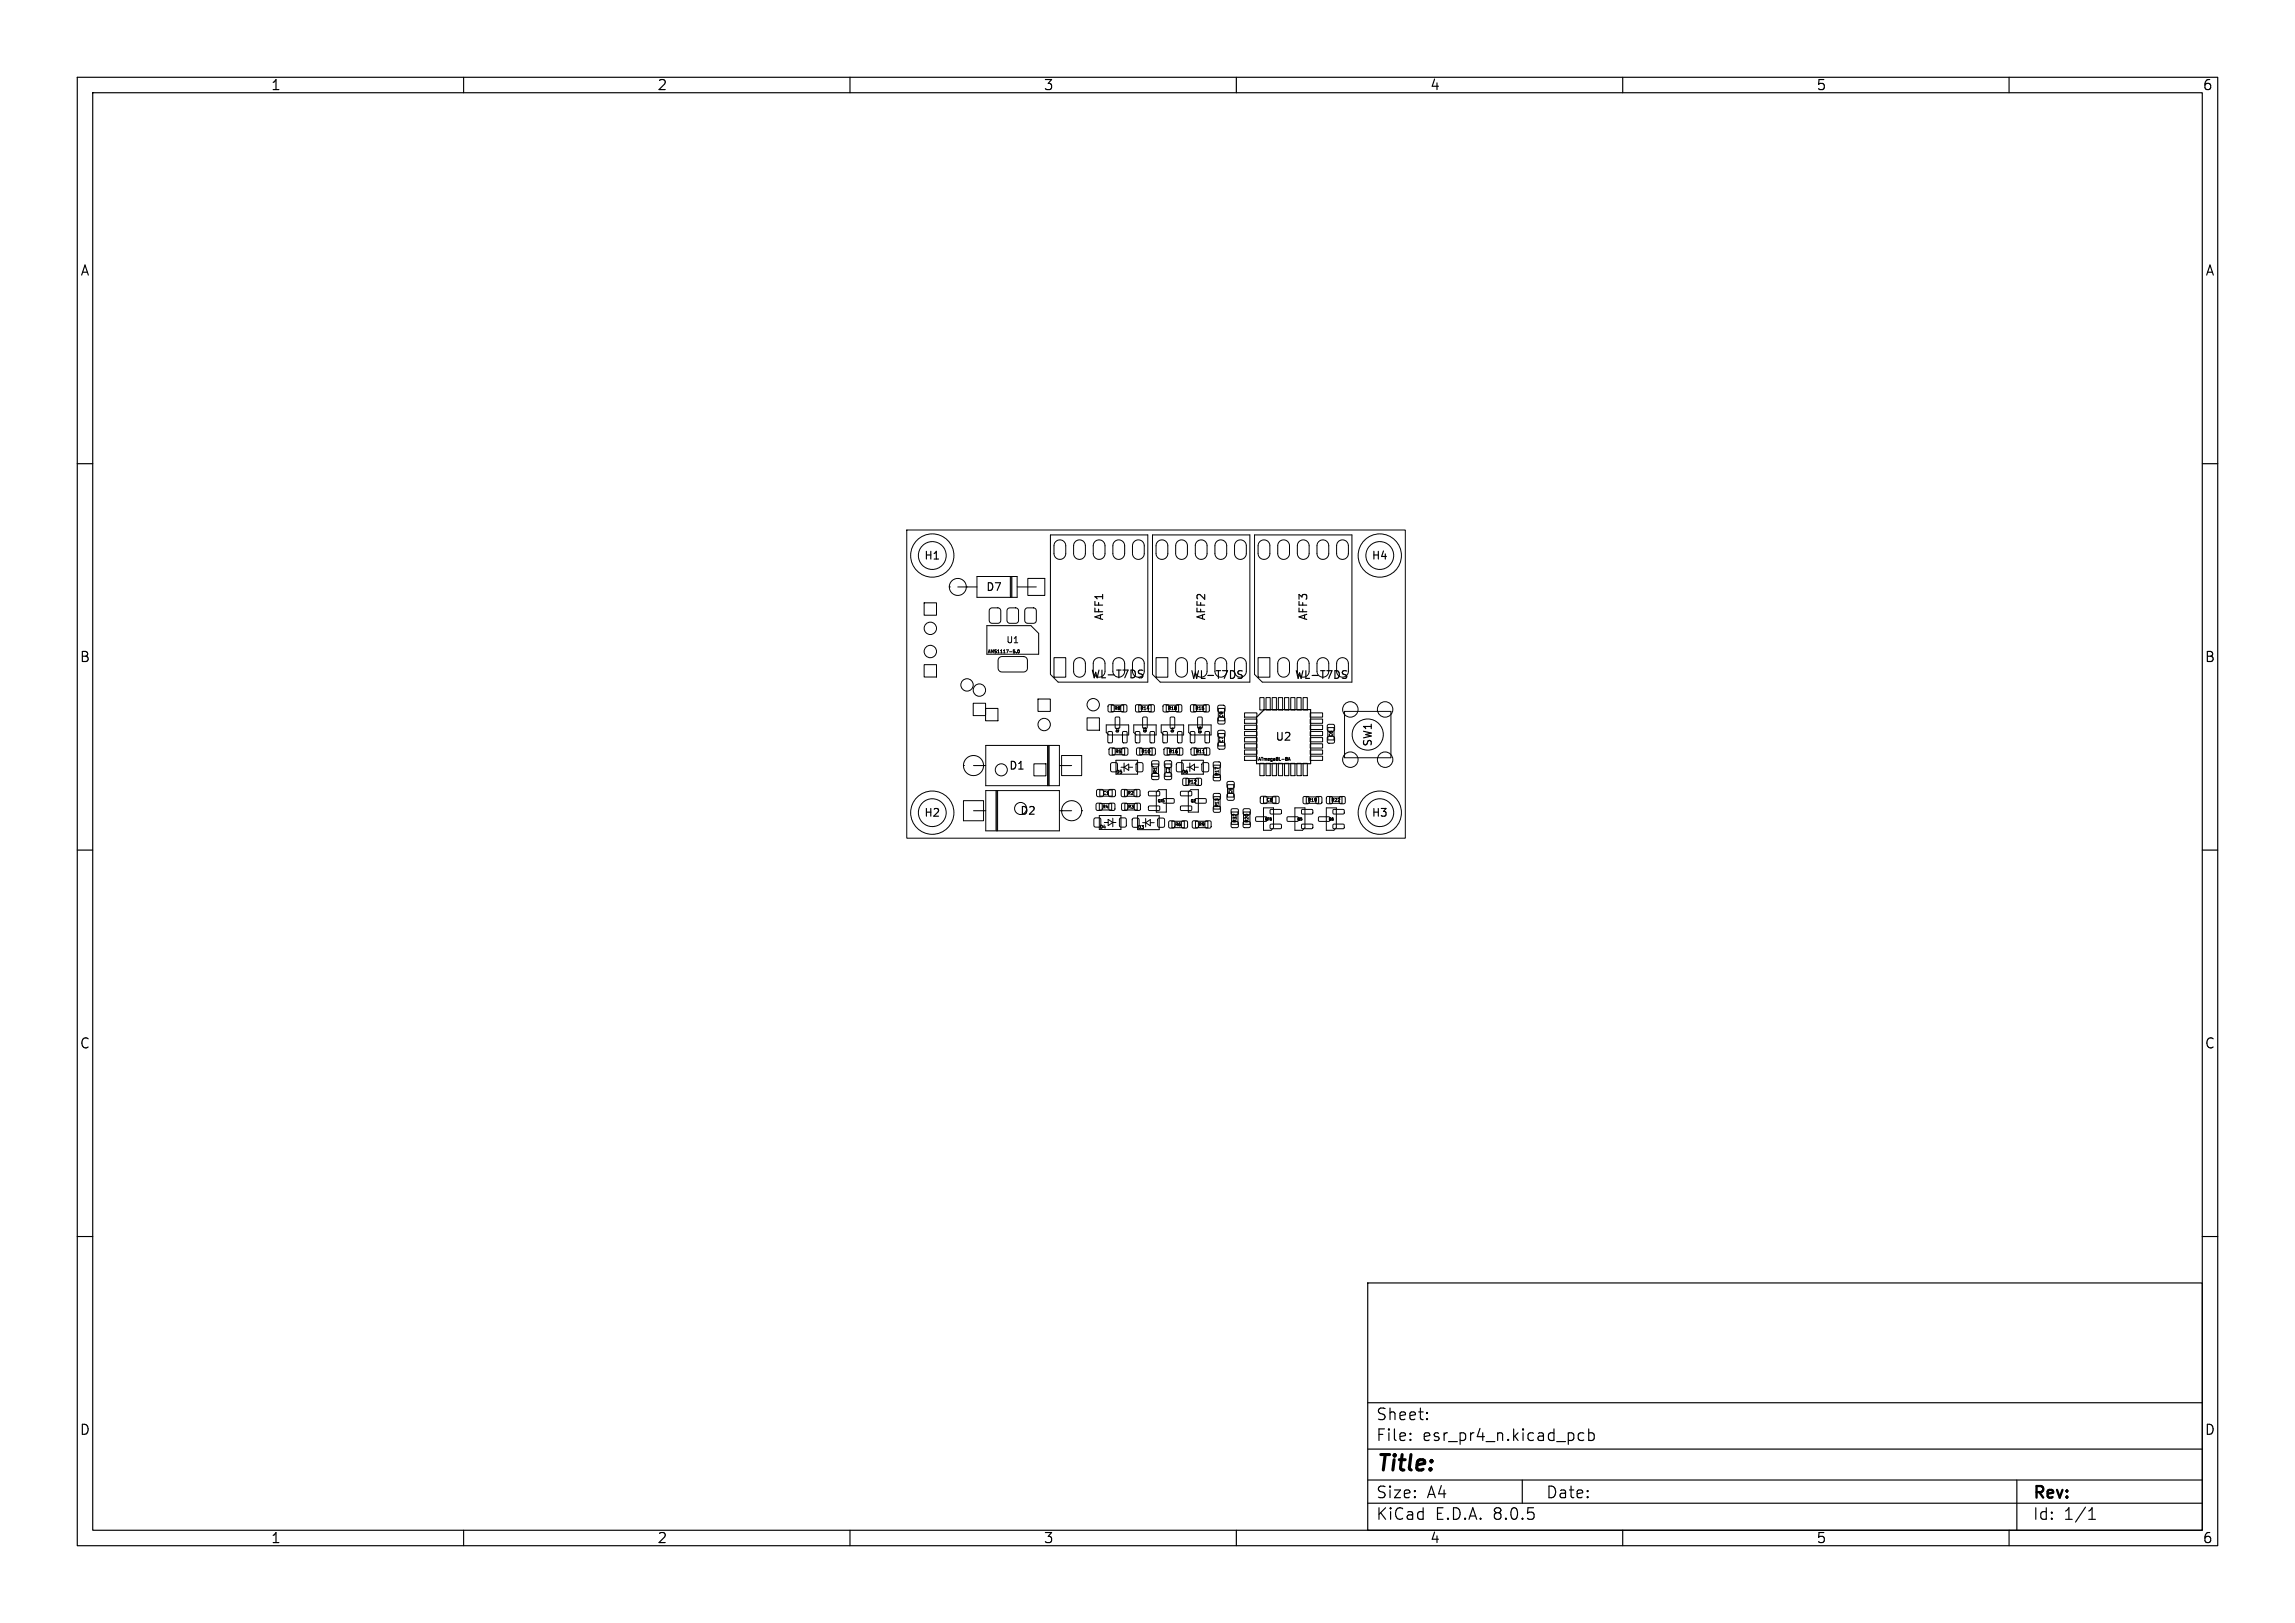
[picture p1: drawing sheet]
<svg xmlns="http://www.w3.org/2000/svg" width="297mm" height="210mm" viewBox="0 0 297 210" stroke-linecap="round" stroke-linejoin="round" font-family="sans-serif">
<defs><g id="words">
<text font-size="2.8" x="178" y="190.9">Title:</text>
<g font-size="2.1">
<text x="178" y="184">Sheet:</text>
<text x="178" y="186.7">File:</text>
<text x="184.1" y="186.7">esr_pr4_n.kicad_pcb</text>
<text x="178" y="196.9">KiCad</text>
<text x="178" y="194.1">Size:</text>
<text x="184.7" y="194.1">A4</text>
<text x="185.7" y="196.9">E.D.A.</text>
<text x="193.3" y="196.9">8.0.5</text>
<text x="200" y="194.1">Date:</text>
<text x="263" y="194.3">Rev:</text>
<text x="263" y="196.9">Id:</text>
<text x="267.1" y="196.9">1/1</text>
</g>
<g font-size="1.8">
<text x="35" y="11.9">1</text>
<text x="85" y="11.9">2</text>
<text x="135" y="11.9">3</text>
<text x="185" y="11.9">4</text>
<text x="235" y="11.9">5</text>
<text x="285" y="11.9">6</text>
<text x="10.3" y="35.9">A</text>
<text x="285.4" y="35.9">A</text>
<text x="10.3" y="85.9">B</text>
<text x="285.3" y="85.9">B</text>
<text x="10.3" y="135.9">C</text>
<text x="285.3" y="135.9">C</text>
<text x="10.3" y="185.9">D</text>
<text x="285.3" y="185.9">D</text>
<text x="35" y="199.9">1</text>
<text x="85" y="199.9">2</text>
<text x="135" y="199.9">3</text>
<text x="185" y="199.9">4</text>
<text x="235" y="199.9">5</text>
<text x="285" y="199.9">6</text>
</g>
<g font-size="1.4">
<text x="119.5" y="72.6">H1</text>
<text x="127.5" y="76.7">D7</text>
<text x="177.4" y="72.6">H4</text>
<text x="143" y="80.4" transform="rotate(-90 143 80.4)">AFF1</text>
<text x="156.2" y="80.4" transform="rotate(-90 156.2 80.4)">AFF2</text>
<text x="169.4" y="80.4" transform="rotate(-90 169.4 80.4)">AFF3</text>
<text x="141.1" y="88">WL-T7DS</text>
<text x="154" y="88.1">WL-T7DS</text>
<text x="167.5" y="88.1">WL-T7DS</text>
<text x="130.5" y="99.8">D1</text>
<text x="165" y="96">U2</text>
<text x="177.7" y="96.7" transform="rotate(-90 177.7 96.7)">SW1</text>
<text x="119.5" y="105.9">H2</text>
<text x="131.9" y="105.6">D2</text>
<text x="177.4" y="105.9">H3</text>
</g>
<text font-size="1.1" x="130.2" y="83.4">U1</text>
<g font-size=".6">
<text x="127.8" y="84.6">AMS1117-5.0</text>
<text x="144.2" y="91.9">R8</text>
<text x="147.5" y="91.9">R14</text>
<text x="151.1" y="91.9">R18</text>
<text x="154.7" y="91.9">R15</text>
<text x="158.4" y="92.9" transform="rotate(-90 158.4 92.9)">C9</text>
<text x="172.5" y="95.4" transform="rotate(-90 172.5 95.4)">C6</text>
<text x="144.3" y="97.5">R5</text>
<text x="144.4" y="100.2">D5</text>
<text x="147.7" y="97.5">R10</text>
<text x="149.8" y="100.1" transform="rotate(-90 149.8 100.1)">R1</text>
<text x="151.2" y="97.5">R16</text>
<text x="151.4" y="100.1" transform="rotate(-90 151.4 100.1)">C2</text>
<text x="152.9" y="100.2">D6</text>
<text x="153.6" y="101.5">R12</text>
<text x="154.7" y="97.5">R11</text>
<text x="157.8" y="100.4" transform="rotate(-90 157.8 100.4)">R17</text>
<text x="158.4" y="96.2" transform="rotate(-90 158.4 96.2)">C7</text>
<text x="162.8" y="98.5">ATmega8L-8A</text>
<text x="142.3" y="107.3">D4</text>
<text x="142.6" y="104.7">R4</text>
<text x="142.7" y="102.9">C1</text>
<text x="145.9" y="102.9">R2</text>
<text x="145.9" y="104.7">R3</text>
<text x="147.2" y="107.3">D3</text>
<text x="152" y="107">R6</text>
<text x="155.1" y="107">R9</text>
<text x="157.8" y="104.5" transform="rotate(-90 157.8 104.5)">R13</text>
<text x="159.5" y="102.8" transform="rotate(-90 159.5 102.8)">C5</text>
<text x="160.1" y="106.5" transform="rotate(-90 160.1 106.5)">R32</text>
<text x="161.6" y="106.5" transform="rotate(-90 161.6 106.5)">R20</text>
<text x="163.9" y="103.8">C8</text>
<text x="169.2" y="103.8">R19</text>
<text x="172.2" y="103.8">R22</text>
</g>
<g font-size=".4">
<text x="144.8" y="94.8" transform="rotate(-90 144.8 94.8)">Q1</text>
<text x="148.4" y="94.8" transform="rotate(-90 148.4 94.8)">Q3</text>
<text x="152" y="94.8" transform="rotate(-90 152 94.8)">Q4</text>
<text x="155.5" y="94.9" transform="rotate(-90 155.5 94.9)">QT5</text>
<text x="149.8" y="103.9">QT4</text>
<text x="154.1" y="103.9">Q2</text>
<text x="163.7" y="106.2">QT6</text>
<text x="167.9" y="106.2">Q5</text>
<text x="171.9" y="106.2">Q6</text>
</g>
</g></defs>
<g fill="none" stroke="#000" stroke-width=".15">
<path d="M10 10h277v190h-277zM12 12h273v186h-273zM60 10v2M110 10v2M160 10v2M210 10v2M260 10v2M10 60h2M285 60h2M147.5 87.2l.3 .1 .1 .2-.2 .2h-.2M147.5 86.7l.4 .1M160.4 87.3l.3 .1 .1 .2-.2 .2h-.3"/>
<path d="M160.4 86.8h.4M163.6 91.8h6v7h-7v-6zM173.9 87.3l.3 .1 .1 .2-.2 .2h-.2M173.9 86.8h.4M10 110h2M285 110h2M10 160h2M285 160h2M177 166h108v32h-108zM60 198v2M110 198v2M160 198v2"/>
<path d="M177 194.5h108M177 191.5h108M177 187.5h108M177 181.5h108M182.5 186.3h.1l-.1 .1M182.5 186.3v.1M182.5 185.5v.1M182.5 185.5h.1l-.1 .1M184.7 183.6v.1M184.7 183.6h-.1l.1 .1M184.7 182.8v.1M184.7 182.8h-.1l.1 .1"/>
<path d="M197 191.5v3M205 185.5l-.5-.1-.3 .3v.4l.2 .2 .1 .1 .5-.1M205.6 185.5l.4-.1 .3 .3v.4l-.1 .2-.2 .1-.4-.1M205.6 184.9v1.5M210 198v2M260 198v2M261 191.5v6.5M270.3 196.6h.9M270.3 195.5l.4-.4v1.5"/>
</g>
<g fill="none" stroke="#000" stroke-width=".13">
<path d="M117.3 68.6h64.6v39.9h-64.6zM119.6 78h1.6v1.6h-1.6zM122.9 75.9a1.1 1.1 0 0 1 1.1-1.1 1.1 1.1 0 0 1 1.1 1.1M122.9 75.9h.1M122.9 75.9a1.1 1.1 0 0 0 1.1 1.1 1.1 1.1 0 0 0 1.1-1.1M124 75.9h2.4M125.1 75.9h.1M126.4 74.6h5.2v2.7h-5.2zM128.1 78.8l.3-.1h.8l.2 .1 .1 1.5-.1 .3-1 .1-.3-.2-.1-.2zM130.4 78.8l.3-.1h.8l.2 .1 .1 1.5-.1 .3-1 .1-.3-.2-.1-.2zM130.8 74.6v2.7M130.9 74.6v2.7"/>
<path d="M131 74.6v2.7M131.6 75.9h2.5M132.7 78.8l.3-.1h.8l.2 .1 .1 1.5-.1 .3-1 .1-.3-.2-.1-.2zM133 74.8h2.2v2.2h-2.2zM135.9 69.2h12.6v19.1h-11.6l-1-1zM136.6 70.1a.76 .76 0 0 1 .9-.2 .76 .76 0 0 1 .4 .7v1a.76 .76 0 0 1-.7 .8 .76 .76 0 0 1-.8-.8v-1.1zM139.2 70.1a.76 .76 0 0 1 .8-.2 .76 .76 0 0 1 .5 .7v1a.76 .76 0 0 1-.8 .8 .76 .76 0 0 1-.8-.8v-1.1zM141.7 70.1a.76 .76 0 0 1 .8-.2 .76 .76 0 0 1 .5 .7v1a.76 .76 0 0 1-.8 .8 .76 .76 0 0 1-.7-.8v-1.1zM144.2 70.1a.76 .76 0 0 1 .9-.2 .76 .76 0 0 1 .4 .7v1a.76 .76 0 0 1-.7 .8 .76 .76 0 0 1-.8-.8v-1.1zM146.8 70.1a.76 .76 0 0 1 .8-.2 .76 .76 0 0 1 .5 .7v1a.76 .76 0 0 1-.8 .8 .76 .76 0 0 1-.7-.8v-1.1zM149.1 69.2h12.6v19.1h-11.6l-1-1zM149.8 70.1a.76 .76 0 0 1 .9-.2 .76 .76 0 0 1 .4 .7v1a.76 .76 0 0 1-.7 .8 .76 .76 0 0 1-.8-.8v-1.1z"/>
<path d="M152.4 70.1a.76 .76 0 0 1 .8-.2 .76 .76 0 0 1 .5 .7v1a.76 .76 0 0 1-.8 .8 .76 .76 0 0 1-.8-.8l.1-1.1zM154.9 70.1a.76 .76 0 0 1 .8-.2 .76 .76 0 0 1 .5 .7v1a.76 .76 0 0 1-.8 .8 .76 .76 0 0 1-.7-.8v-1.1zM157.4 70.1a.76 .76 0 0 1 .9-.2 .76 .76 0 0 1 .4 .7v1a.76 .76 0 0 1-.7 .8 .76 .76 0 0 1-.8-.8v-1.1zM160 70.1a.76 .76 0 0 1 .8-.2 .76 .76 0 0 1 .5 .7v1a.76 .76 0 0 1-.8 .8 .76 .76 0 0 1-.7-.8v-1.1zM162.4 69.2h12.6v19.1h-11.6l-1-1zM163 70.1a.76 .76 0 0 1 .9-.2 .76 .76 0 0 1 .4 .7v1a.76 .76 0 0 1-.7 .8 .76 .76 0 0 1-.8-.8v-1.1zM165.6 70.1a.76 .76 0 0 1 .8-.2 .76 .76 0 0 1 .5 .7v1a.76 .76 0 0 1-.8 .8 .76 .76 0 0 1-.7-.8v-1.1zM168.1 70.1a.76 .76 0 0 1 .8-.2 .76 .76 0 0 1 .5 .7v1a.76 .76 0 0 1-.7 .8 .76 .76 0 0 1-.8-.8v-1.1zM170.7 70.1a.76 .76 0 0 1 .8-.2 .76 .76 0 0 1 .5 .7v1a.76 .76 0 0 1-.8 .8 .76 .76 0 0 1-.8-.8v-1.1zM173.2 70.1a.76 .76 0 0 1 .8-.2 .76 .76 0 0 1 .5 .7v1a.76 .76 0 0 1-.8 .8 .76 .76 0 0 1-.7-.8v-1.1zM119.6 86h1.6v1.6h-1.6zM124.7 99.1a1.3 1.3 0 0 1 1.3-1.3 1.3 1.3 0 0 1 1.3 1.3"/>
<path d="M124.7 99.1h.1M124.7 99.1a1.3 1.3 0 0 0 1.3 1.3 1.3 1.3 0 0 0 1.3-1.3M125.9 91h1.6v1.6h-1.6zM126 99.1h1.6M127.3 99.1h.1M127.5 91.7h1.6v1.6h-1.6zM127.6 96.5h9.5v5.2h-9.5zM127.7 81h5.7l1 1v2.7h-6.7zM129.3 85.1l.4-.1h3l.3 .3-.1 1.4-.2 .2-.2 .1-3.1-.1-.2-.2v-.2v-1.2zM131.5 84.5h.1M131.7 84.1a.19 .19 0 0 0 0 .2 .19 .19 0 0 0 .2 .2v-.4M131.7 84.1h.2"/>
<path d="M131.7 84.1h.1M131.9 84.1h.1M133.8 98.8h1.6v1.6h-1.6zM134.3 90.5h1.6v1.6h-1.6zM135.6 96.5v5.2M135.7 96.5v5.2M135.8 96.5v5.2M136.4 85.1h1.5v2.5h-1.5zM137.1 99.1h1.6M137.4 97.8h2.6v2.6h-2.6zM139.2 85.3a.76 .76 0 0 1 .8-.1 .76 .76 0 0 1 .5 .7v1a.76 .76 0 0 1-.8 .7 .76 .76 0 0 1-.8-.7v-1.2zM140.7 92.9h1.6v1.6h-1.6z"/>
<path d="M141.5 86.9v-1a.76 .76 0 0 1 .7-.8 .76 .76 0 0 1 .8 .8v1M143.2 93.8h2.9v1.3h-2.6l-.3-.3zM143.4 94.7h.4h.2v1.3l-.1 .1h-.4l-.1-.1zM143.4 91.2h.7v.9h-.7zM143.6 96.8h.7v.9h-.7zM143.8 98.7h.1h.7v.2v.9l-.2 .1-.6-.1-.1-.1zM143.8 91.2h1.6v.9h-1.6zM143.9 96.8h1.6v.9h-1.6zM144 86.9v-1a.76 .76 0 0 1 .8-.8 .76 .76 0 0 1 .7 .8v1M144.4 92.8h.4l.1 .1v1.2l-.1 .1-.3 .1-.2-.1zM144.4 98.4h2.8v1.8h-2.8zM145.1 99.3h.4"/>
<path d="M145.1 91.2h.7v.9h-.7zM145.2 96.8h.7v.9h-.7zM145.3 94.7h.4h.2v1.3l-.1 .1h-.4l-.1-.1zM145.5 98.7v1.1M145.5 99.3l.6-.4v.8zM146.1 99.3h.5M146.7 93.8h2.9v1.3h-2.6l-.3-.3zM146.8 85.3a.76 .76 0 0 1 .8-.1 .76 .76 0 0 1 .5 .7v1a.76 .76 0 0 1-.8 .7 .76 .76 0 0 1-.7-.7v-1.2zM147 94.7h.4h.1v1.3l-.1 .1h-.3l-.2-.1zM147 91.2h.7v.9h-.7zM147.1 98.7h.1h.7v.2v.9l-.2 .1-.6-.1-.1-.1zM147.1 96.8h.7v.9h-.7z"/>
<path d="M147.4 91.2h1.6v.9h-1.6zM147.5 96.8h1.6v.9h-1.6zM147.9 92.8h.4l.2 .1v1.2l-.1 .1-.4 .1-.1-.1zM148.7 91.2h.6v.9h-.6zM148.8 96.8h.7v.9h-.7zM148.9 94.7h.4h.1v1.3l-.1 .1h-.3l-.2-.1zM149.1 98.5h.8v.7h-.8zM149.1 98.9h.8v1.6h-.8zM149.6 85.1h1.5v2.5h-1.5zM150.3 93.8h2.9v1.3h-2.6l-.3-.3zM150.5 94.7h.4h.2v1.3l-.1 .1h-.4l-.1-.1zM150.6 91.2h.6v.9h-.6z"/>
<path d="M150.7 96.8h.7v.9h-.7zM150.7 98.5l.2-.1 .7 .1v.2v.6h-.2h-.7v-.2zM150.8 98.9h.8v1.6h-.8zM150.9 91.2h1.6v.9h-1.6zM151.1 96.8h1.6v.9h-1.6zM151.5 92.8h.4l.1 .1v1.2l-.1 .1-.3 .1-.2-.1zM152.2 91.2h.7v.9h-.7zM152.3 98.7h.2h.6v.2v.9l-.2 .1-.6-.1-.1-.1zM152.3 96.8h.7v.9h-.7zM152.4 85.3a.76 .76 0 0 1 .8-.1 .76 .76 0 0 1 .5 .7v1a.76 .76 0 0 1-.8 .7 .76 .76 0 0 1-.8-.7l.1-1.2zM152.4 94.7h.4h.2v1.3l-.1 .1h-.4l-.1-.1zM152.9 98.4h2.8v1.8h-2.8z"/>
<path d="M153.6 99.3h.4M153.8 93.8h2.9v1.3h-2.5l-.4-.3zM154 98.7v1.1M154 99.3l.6-.4v.8zM154.1 94.7h.4h.1v1.3l-.1 .1h-.3l-.2-.1zM154.1 91.2h.7v.9h-.7zM154.2 96.8h.7v.9h-.7zM154.5 91.2h1.6v.9h-1.6zM154.5 96.8h1.6v.9h-1.6zM154.6 99.3h.5M154.7 86.9v-1a.76 .76 0 0 1 .7-.8 .76 .76 0 0 1 .8 .8v1M155 92.8h.4l.2 .1v1.2l-.1 .1-.4 .1-.1-.1z"/>
<path d="M155.6 98.7h.2h.6v.2v.9l-.2 .1-.6-.1-.1-.1zM155.6 97.4h.3M155.8 91.2h.6v.9h-.6zM155.8 96.8h.7v.9h-.7zM156 94.7h.4h.1v1.3l-.1 .1h-.3l-.2-.1zM157.1 98.6h.8v.7h-.8zM157.1 99h.8v1.6h-.8zM157.2 86.9v-1a.76 .76 0 0 1 .8-.8 .76 .76 0 0 1 .7 .8v1M157.7 91.3l.1-.1 .7 .1v.2v.6h-.2h-.6l-.1-.2zM157.7 92.9l.1-.1 .7 .1v.1v.6l-.2 .1-.6-.1-.1-.1zM157.7 96.1l.1-.1 .7 .1v.2v.6h-.2h-.6l-.1-.2zM157.7 94.6l.1-.1 .7 .1v.1v.6l-.2 .1-.6-.1-.1-.1z"/>
<path d="M157.7 91.7h.8v1.6h-.8zM157.7 94.9h.8v1.6h-.8zM160 85.3a.76 .76 0 0 1 .8-.1 .76 .76 0 0 1 .5 .7v1a.76 .76 0 0 1-.8 .7 .76 .76 0 0 1-.7-.7v-1.2zM161.1 92.2h1.6v.6h-1.6zM161.1 93h1.6v.6h-1.6zM161.1 93.8h1.6v.6h-1.6zM161.1 94.6h1.6v.6h-1.6zM161.1 95.4h1.6v.6h-1.6zM161.1 96.2h1.6v.6h-1.6zM161.1 97h1.6v.6h-1.6zM161.1 97.8h1.6v.6h-1.6zM162.8 85.1h1.5v2.5h-1.5z"/>
<path d="M163 98.8h.6v1.6h-.6zM163 90.3h.6v1.6h-.6zM163.8 98.8h.6v1.6h-.6zM163.8 90.3h.6v1.6h-.6zM164.6 98.8h.6v1.6h-.6zM164.6 90.3h.6v1.6h-.6zM165.4 98.8h.6v1.6h-.6zM165.4 90.3h.6v1.6h-.6zM165.6 85.3a.76 .76 0 0 1 .8-.1 .76 .76 0 0 1 .5 .7v1a.76 .76 0 0 1-.8 .7 .76 .76 0 0 1-.7-.7v-1.2zM166.2 98.8h.6v1.6h-.6zM166.2 90.3h.6v1.6h-.6zM166.6 98h.1"/>
<path d="M166.6 98.2v.2M166.6 98v.1M166.6 98.1h.1M166.6 98.1v.1M166.7 98.4l.1-.4 .2 .4M166.7 98.3h.2M167 98.8h.6v1.6h-.6zM167 90.3h.6v1.6h-.6zM167.8 98.8h.6v1.6h-.6zM167.8 90.3h.6v1.6h-.6zM167.9 86.9v-1a.76 .76 0 0 1 .8-.8 .76 .76 0 0 1 .7 .8v1M168.6 98.8h.6v1.6h-.6z"/>
<path d="M168.6 90.3h.6v1.6h-.6zM169.6 97.8h1.6v.6h-1.6zM169.6 97h1.6v.6h-1.6zM169.6 96.2h1.6v.6h-1.6zM169.6 95.4h1.6v.6h-1.6zM169.6 94.6h1.6v.6h-1.6zM169.6 93.8h1.6v.6h-1.6zM169.6 93h1.6v.6h-1.6zM169.6 92.2h1.6v.6h-1.6zM170.4 86.9v-1a.76 .76 0 0 1 .8-.8 .76 .76 0 0 1 .8 .8v1M171.8 95.3h.2h.6l.1 .2-.1 .6-.1 .1-.7-.1v-.2zM171.8 93.8l.2-.1 .6 .1 .1 .1-.1 .7h-.1h-.7v-.2z"/>
<path d="M171.8 94.1h.8v1.6h-.8zM173.2 85.3a.76 .76 0 0 1 .8-.1 .76 .76 0 0 1 .5 .7v1a.76 .76 0 0 1-.8 .7 .76 .76 0 0 1-.7-.7v-1.2zM174 92h6v6h-6zM124.7 103.6h2.6v2.6h-2.6zM126 104.9h1.6M127.6 102.3h9.5v5.2h-9.5zM128.9 102.3v5.2M129 102.3v5.2M129.1 102.3v5.2M137.1 104.9h1.6M137.4 104.9h.1M137.4 104.9a1.3 1.3 0 0 0 1.3 1.3 1.3 1.3 0 0 0 1.3-1.3"/>
<path d="M137.4 104.9a1.3 1.3 0 0 1 1.3-1.3 1.3 1.3 0 0 1 1.3 1.3M140 104.9h.1M141.6 105.9l.2-.1 .6 .1 .1 .2-.1 .9h-.2h-.6v-.2zM141.9 104h.7v.8h-.7zM142 102.2l.1-.1 .6 .1 .1 .2-.1 .6-.1 .1-.6-.1-.1-.1zM142.3 105.5h2.8v1.8h-2.8zM142.3 104h1.6v.8h-1.6zM142.3 102.2h1.6v.8h-1.6zM142.9 106.4h.5M143.4 106l.6 .4-.6 .4zM143.5 102.2l.2-.1 .6 .1 .1 .2-.1 .6-.2 .1-.6-.1v-.1zM143.5 104h.7v.8h-.7z"/>
<path d="M144 106.4h.4M144 105.9v1.1M144.9 105.9l.2-.1 .6 .1 .1 .2-.1 .9h-.2h-.6v-.2zM145.2 102.2h.6v.8h-.6zM145.2 104h.7v.8h-.7zM145.5 102.2h1.6v.8h-1.6zM145.6 104h1.6v.8h-1.6zM146.6 105.9h.1h.6l.1 .2-.1 .9-.1 .1-.6-.1-.1-.2zM146.8 102.2h.7v.8h-.7zM146.9 104h.6v.8h-.6zM147.2 105.6h2.8v1.8h-2.8zM147.9 106.5h.4"/>
<path d="M148.3 105.9v1.1M148.3 106.5l.6-.4v.8zM148.7 102.4h1.3l.1 .1v.4l-.2 .1h-1.2l-.1-.2zM148.7 104.3h1.3l.1 .1v.4l-.2 .1h-1.2l-.1-.2zM148.9 106.5h.5M149.1 100.1h.8v.7h-.8zM149.9 105.9h.1h.6l.1 .2-.1 .9-.1 .1-.6-.1-.1-.2zM150 102.2h.9v2.9h-1.3v-2.6zM150.5 103.4l1.4-.1 .1 .2v.3l-.2 .1h-1.2l-.1-.1zM150.7 100h.2h.7v.2v.6l-.2 .1-.7-.1v-.1zM151.3 106.3h.7v.8h-.7zM151.7 106.3h1.6v.8h-1.6z"/>
<path d="M152.8 102.4h1.3l.1 .1v.4l-.1 .1h-1.3v-.2zM152.8 104.3h1.3l.1 .1v.4l-.1 .1h-1.3v-.2zM152.9 106.3h.7v.8h-.7zM153.1 100.8h.7v.8h-.7zM153.5 100.8h1.6v.8h-1.6zM154.1 102.2h1v2.9h-1.3v-2.6zM154.3 106.3h.7v.8h-.7zM154.7 103.4l1.3-.1 .1 .2v.3l-.1 .1h-1.3l-.1-.1zM154.7 106.3h1.6v.8h-1.6zM154.8 100.8h.6v.8h-.6zM156 106.3h.7v.8h-.7zM157.1 100.3h.8v.7h-.8z"/>
<path d="M157.1 102.7h.8v.7h-.8zM157.1 104.4h.8v.7h-.8zM157.1 103.1h.8v1.6h-.8zM158.8 101.2l.2-.1 .7 .1v.1v.6l-.2 .1-.7-.1v-.1zM158.8 102.7h.2h.7v.2v.6l-.2 .1-.7-.1v-.2zM158.9 101.5h.8v1.6h-.8zM159.4 106.4h.8v.6h-.8zM159.4 104.7h.8v.7h-.8zM159.4 105.1h.8v1.6h-.8zM160.9 106.4h.9v.6h-.9zM160.9 104.7h.9v.7h-.9zM160.9 105.1h.9v1.6h-.9z"/>
<path d="M162.5 105.7h1.4l.1 .1v.4l-.2 .1h-1.2l-.1-.2zM163.2 103.1l.1-.1 .6 .1 .1 .2-.1 .6-.1 .1-.6-.1-.1-.1zM163.5 104.5h1.3v2.6l-.3 .3h-1zM163.5 103.1h1.6v.8h-1.6zM164.4 106.7l1.3-.1 .1 .2v.3l-.1 .1h-1.2l-.1-.1zM164.4 104.8l1.3-.1 .1 .2v.3l-.1 .1h-1.2l-.1-.1zM164.7 103.1l.2-.1 .6 .1v.2v.6l-.2 .1-.6-.1-.1-.1zM166.6 105.7h1.3l.1 .1v.4l-.1 .1h-1.3v-.2zM167.6 104.5h1.3v2.6l-.3 .3h-1zM168.5 106.7l1.3-.1 .1 .2v.3l-.1 .1h-1.3l-.1-.1zM168.5 104.8l1.3-.1 .1 .2v.3l-.1 .1h-1.3l-.1-.1zM168.7 103.1h.7v.8h-.7z"/>
<path d="M169 103.1h1.6v.8h-1.6zM170.3 103.1h.7v.8h-.7zM170.7 105.7h1.3l.1 .1v.4l-.2 .1h-1.2l-.1-.2zM171.6 104.5h1.3v2.6l-.3 .3h-1zM171.7 103.1h.7v.8h-.7zM172.1 103.1h1.6v.8h-1.6zM172.5 106.7l1.4-.1 .1 .2v.3l-.2 .1h-1.2l-.1-.1zM172.5 104.8l1.4-.1 .1 .2v.3l-.2 .1h-1.2l-.1-.1zM173.4 103.1h.6v.8h-.6z"/>
<circle cx="120.6" cy="71.9" r="2.8"/>
<circle cx="120.6" cy="71.9" r="1.8"/>
<circle cx="178.6" cy="71.9" r="2.8"/>
<circle cx="178.6" cy="71.9" r="1.8"/>
<circle cx="120.4" cy="81.3" r=".8"/>
<circle cx="120.4" cy="84.3" r=".8"/>
<circle cx="125.1" cy="88.6" r=".8"/>
<circle cx="126.7" cy="89.3" r=".8"/>
<circle cx="129.6" cy="99.6" r=".78"/>
<circle cx="135.1" cy="93.8" r=".8"/>
<circle cx="141.5" cy="91.2" r=".8"/>
<circle cx="174.8" cy="98.3" r="1"/>
<circle cx="174.8" cy="91.8" r="1"/>
<circle cx="177" cy="95" r="2.02"/>
<circle cx="179.3" cy="98.3" r="1"/>
<circle cx="179.3" cy="91.8" r="1"/>
<circle cx="120.6" cy="105.2" r="2.8"/>
<circle cx="120.6" cy="105.2" r="1.8"/>
<circle cx="132.1" cy="104.6" r=".78"/>
<circle cx="178.6" cy="105.2" r="2.8"/>
<circle cx="178.6" cy="105.2" r="1.8"/>
</g>
<use href="#words"/>
</svg>
